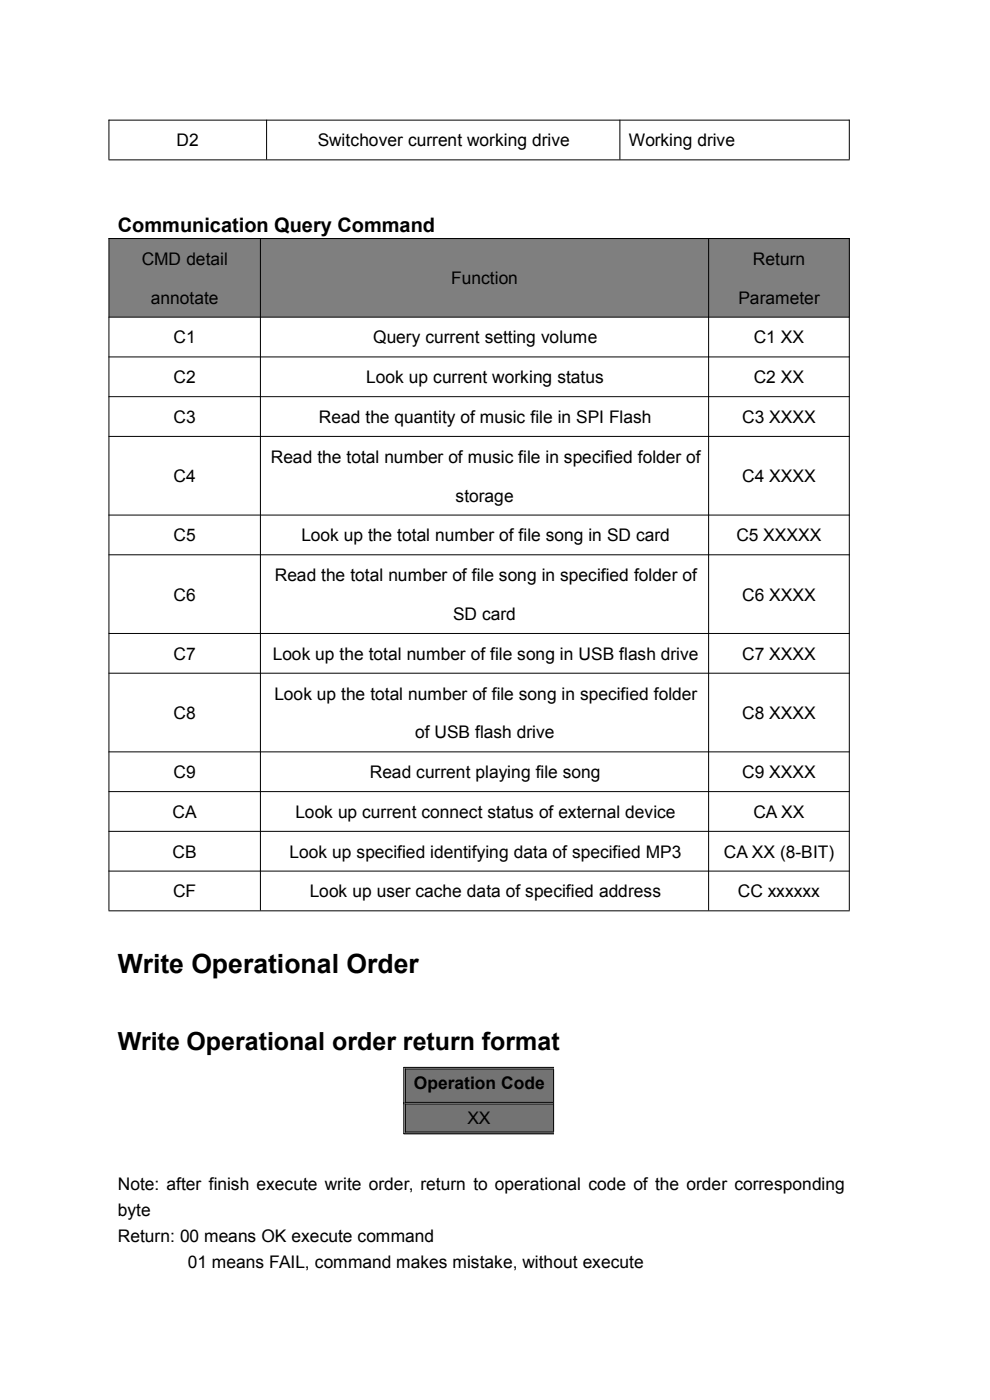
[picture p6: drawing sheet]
<svg xmlns="http://www.w3.org/2000/svg" width="210mm" height="297mm" viewBox="0 0 210 297" stroke-linecap="round" stroke-linejoin="round" font-family="sans-serif">
<defs><g id="words">
<text font-size="5.6" x="25" y="206.4">Write Operational Order</text>
<text font-size="5.3" x="25" y="222.7">Write Operational order return format</text>
<text font-size="4.2" x="25" y="49.3">Communication Query Command</text>
<g font-size="3.7">
<text x="37.5" y="31">D2</text>
<text x="67.4" y="31">Switchover current working drive</text>
<text x="133.4" y="31">Working drive</text>
<text x="30.1" y="56.2">CMD detail</text>
<text x="159.7" y="56.2">Return</text>
<text x="32" y="64.4">annotate</text>
<text x="95.7" y="60.3">Function</text>
<text x="156.6" y="64.4">Parameter</text>
<text x="36.8" y="72.8">C1</text>
<text x="79.2" y="72.8">Query current setting volume</text>
<text x="159.9" y="72.8">C1 XX</text>
<text x="36.8" y="81.3">C2</text>
<text x="77.7" y="81.3">Look up current working status</text>
<text x="159.9" y="81.3">C2 XX</text>
<text x="36.8" y="89.7">C3</text>
<text x="67.6" y="89.7">Read the quantity of music file in SPI Flash</text>
<text x="157.4" y="89.7">C3 XXXX</text>
<text x="57.4" y="98.1">Read the total number of music file in specified folder of</text>
<text x="36.8" y="102.3">C4</text>
<text x="96.6" y="106.4">storage</text>
<text x="157.4" y="102.3">C4 XXXX</text>
<text x="36.8" y="114.8">C5</text>
<text x="63.9" y="114.8">Look up the total number of file song in SD card</text>
<text x="156.2" y="114.8">C5 XXXXX</text>
<text x="58.3" y="123.2">Read the total number of file song in specified folder of</text>
<text x="36.8" y="127.4">C6</text>
<text x="96.1" y="131.5">SD card</text>
<text x="157.4" y="127.4">C6 XXXX</text>
<text x="36.8" y="139.9">C7</text>
<text x="57.9" y="139.9">Look up the total number of file song in USB flash drive</text>
<text x="157.4" y="139.9">C7 XXXX</text>
<text x="58.2" y="148.4">Look up the total number of file song in specified folder</text>
<text x="36.8" y="152.5">C8</text>
<text x="157.4" y="152.5">C8 XXXX</text>
<text x="88.1" y="156.7">of USB flash drive</text>
<text x="36.8" y="165.1">C9</text>
<text x="78.4" y="165.1">Read current playing file song</text>
<text x="157.4" y="165.1">C9 XXXX</text>
<text x="36.6" y="173.5">CA</text>
<text x="62.7" y="173.5">Look up current connect status of external device</text>
<text x="159.8" y="173.5">CA XX</text>
<text x="36.6" y="181.9">CB</text>
<text x="61.4" y="181.9">Look up specified identifying data of specified MP3</text>
<text x="153.5" y="181.9">CA XX (8-BIT)</text>
<text x="36.7" y="190.3">CF</text>
<text x="65.7" y="190.3">Look up user cache data of specified address</text>
<text x="156.5" y="190.3">CC xxxxxx</text>
<text x="87.8" y="231">Operation Code</text>
<text x="99.1" y="238.4">XX</text>
<text x="25" y="252.5">Note: after finish execute write order, return to operational code of the order corresponding</text>
<text x="25" y="258">byte</text>
<text x="25" y="263.5">Return: 00 means OK execute command</text>
<text x="39.8" y="269">01 means FAIL, command makes mistake, without execute</text>
</g>
</g></defs>
<path d="M23 25.5h157.2M23 33.9h157.2M23.1 25.4v8.4M56.6 25.4v8.4M131.5 25.4v8.4M180.2 25.4v8.4" fill="none" stroke="#000" stroke-width=".21"/>
<g fill="#7f7f7f">
<path d="M23.2 50.7h32v16.6h-32z" fill-rule="evenodd"/>
<path d="M55.3 50.7h95v16.6h-95z" fill-rule="evenodd"/>
<path d="M150.4 50.7h29.7v16.6h-29.7z" fill-rule="evenodd"/>
</g>
<g fill="none" stroke="#000" stroke-width=".21">
<path d="M23 50.6h157.2M23.1 50.5v142.6M55.2 50.5v142.6M150.3 50.5v142.6M180.2 50.5v142.6M23 67.3h157.2M23 75.7h157.2M23 84.2h157.2M23 92.6h157.2M23 109.3h157.2M23 117.7h157.2M23 134.4h157.2"/>
<path d="M23 142.8h157.2M23 159.5h157.2M23 167.9h157.2M23 176.4h157.2M23 184.8h157.2M23 193.2h157.2"/>
</g>
<path d="M85.8 226.4h31.6v7.4h-31.6z" fill-rule="evenodd" fill="#ccc"/>
<path d="M86.1 226.9h31.3v6.9h-31.3z" fill-rule="evenodd" fill="#737373"/>
<path d="M85.8 233.8h31.6v6.8h-31.6z" fill-rule="evenodd" fill="#ccc"/>
<path d="M86.1 234.3h31.3v5.8h-31.3z" fill-rule="evenodd" fill="#737373"/>
<path d="M85.6 226.4h31.9M85.7 226.4v14.2M85.9 226.8h31.6M85.9 233.9h31.5M85.9 234.2h31.5M86 226.7v7.3M86 234.1v6.2M117.4 226.9v13.2M85.6 240.5h31.9M85.9 240.2h31.6" fill="none" stroke="#000" stroke-width=".21"/>
<use href="#words"/>
</svg>
